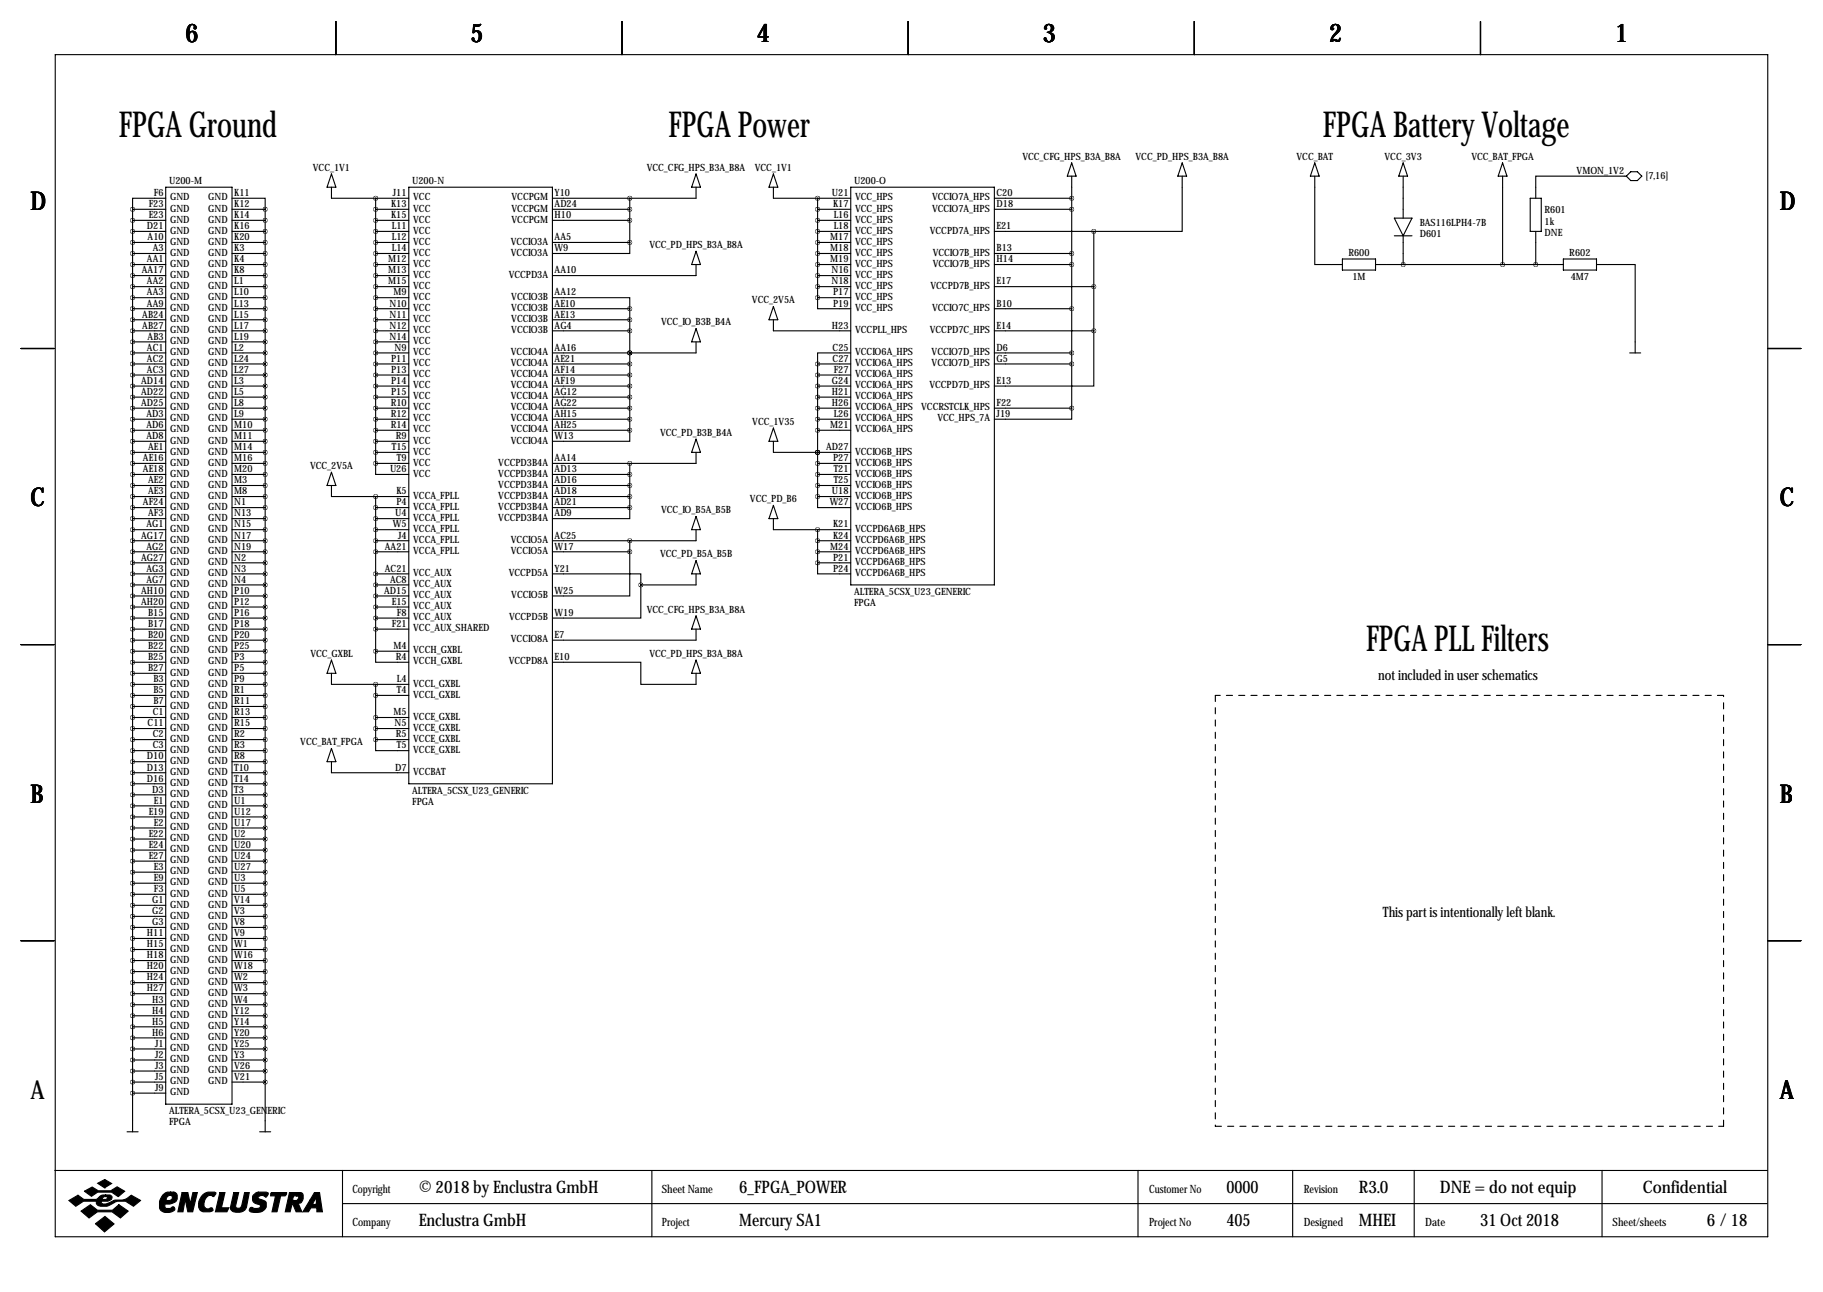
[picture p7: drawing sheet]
<svg xmlns="http://www.w3.org/2000/svg" width="419mm" height="297mm" viewBox="0 0 419 297" stroke-linecap="round" stroke-linejoin="round" font-family="sans-serif">
<defs><g id="words">
<g font-size="8.2">
<text x="27.3" y="31.6">FPGA Ground</text>
<text x="153.7" y="31.6">FPGA Power</text>
<text x="304.1" y="31.6">FPGA Battery Voltage</text>
<text x="314" y="149.7">FPGA PLL Filters</text>
</g>
<g font-size="5.9">
<text x="42.7" y="9.8">6</text>
<text x="108.2" y="9.8">5</text>
<text x="174" y="9.8">4</text>
<text x="239.8" y="9.8">3</text>
<text x="305.6" y="9.8">2</text>
<text x="371.3" y="9.8">1</text>
<text x="7" y="48.4">D</text>
<text x="409.2" y="48.4">D</text>
<text x="7" y="116.4">C</text>
<text x="409.2" y="116.4">C</text>
<text x="7" y="184.5">B</text>
<text x="409.2" y="184.5">B</text>
<text x="7" y="252.6">A</text>
<text x="409.2" y="252.6">A</text>
</g>
<g font-size="4">
<text x="96.3" y="274.2">© 2018 by Enclustra GmbH</text>
<text x="169.9" y="274.2">6_FPGA_POWER</text>
<text x="281.9" y="274.2">0000</text>
<text x="312.4" y="274.2">R3.0</text>
<text x="331" y="274.2">DNE = do not equip</text>
<text x="377.6" y="274.2">Confidential</text>
<text x="96.3" y="281.8">Enclustra GmbH</text>
<text x="169.9" y="281.8">Mercury SA1</text>
<text x="281.9" y="281.8">405</text>
<text x="312.4" y="281.8">MHEI</text>
<text x="340.3" y="281.8">31 Oct 2018</text>
<text x="392.4" y="281.8">6 / 18</text>
</g>
<g font-size="3.3">
<text x="316.8" y="156.3">not included in user schematics</text>
<text x="317.9" y="210.9">This part is intentionally left blank.</text>
</g>
<g font-size="2.6">
<text x="81" y="274.2">Copyright</text>
<text x="152.1" y="274.2">Sheet Name</text>
<text x="264.2" y="274.2">Customer No</text>
<text x="299.7" y="274.2">Revision</text>
<text x="81" y="281.8">Company</text>
<text x="152.1" y="281.8">Project</text>
<text x="264.2" y="281.8">Project No</text>
<text x="299.7" y="281.8">Designed</text>
<text x="327.7" y="281.8">Date</text>
<text x="370.7" y="281.8">Sheet/sheets</text>
</g>
<g font-size="2.3">
<text x="71.9" y="39.2">VCC_1V1</text>
<text x="148.7" y="39.2">VCC_CFG_HPS_B3A_B8A</text>
<text x="173.5" y="39.2">VCC_1V1</text>
<text x="235.1" y="36.7">VCC_CFG_HPS_B3A_B8A</text>
<text x="261.1" y="36.7">VCC_PD_HPS_B3A_B8A</text>
<text x="298.1" y="36.7">VCC_BAT</text>
<text x="318.3" y="36.7">VCC_3V3</text>
<text x="338.3" y="36.7">VCC_BAT_FPGA</text>
<text x="362.5" y="40.1">VMON_1V2</text>
<text x="378.3" y="41.3">[7,16]</text>
<text x="34.2" y="47.6">F23</text>
<text x="35.4" y="45.1">F6</text>
<text x="38.9" y="42.3">U200-M</text>
<text x="39.1" y="46.1">GND</text>
<text x="47.9" y="46.1">GND</text>
<text x="53.8" y="45.1">K11</text>
<text x="53.8" y="47.6">K12</text>
<text x="89.9" y="47.6">K13</text>
<text x="90.3" y="45.1">J11</text>
<text x="94.7" y="42.3">U200-N</text>
<text x="95" y="46.1">VCC</text>
<text x="117.6" y="46.1">VCCPGM</text>
<text x="127.5" y="45.1">Y10</text>
<text x="127.5" y="47.6">AD24</text>
<text x="191.3" y="45.1">U21</text>
<text x="191.5" y="47.6">K17</text>
<text x="196.3" y="42.3">U200-O</text>
<text x="196.6" y="46.1">VCC_HPS</text>
<text x="214.3" y="46.1">VCCIO7A_HPS</text>
<text x="229.1" y="45.1">C20</text>
<text x="229.1" y="47.6">D18</text>
<text x="33.8" y="52.7">D21</text>
<text x="34.2" y="50.2">E23</text>
<text x="39.1" y="48.6">GND</text>
<text x="39.1" y="51.2">GND</text>
<text x="39.1" y="53.7">GND</text>
<text x="47.9" y="48.6">GND</text>
<text x="47.9" y="51.2">GND</text>
<text x="47.9" y="53.7">GND</text>
<text x="53.8" y="50.2">K14</text>
<text x="53.8" y="52.7">K16</text>
<text x="89.9" y="50.2">K15</text>
<text x="90.1" y="52.7">L11</text>
<text x="95" y="48.6">VCC</text>
<text x="95" y="51.2">VCC</text>
<text x="95" y="53.7">VCC</text>
<text x="117.6" y="48.6">VCCPGM</text>
<text x="117.6" y="51.2">VCCPGM</text>
<text x="127.5" y="50.2">H10</text>
<text x="191.7" y="50.2">L16</text>
<text x="191.7" y="52.7">L18</text>
<text x="196.6" y="48.6">VCC_HPS</text>
<text x="196.6" y="51.2">VCC_HPS</text>
<text x="196.6" y="53.7">VCC_HPS</text>
<text x="213.8" y="53.7">VCCPD7A_HPS</text>
<text x="214.3" y="48.6">VCCIO7A_HPS</text>
<text x="229.1" y="52.7">E21</text>
<text x="326.4" y="51.9">BAS116LPH4-7B</text>
<text x="355.1" y="48.9">R601</text>
<text x="355.1" y="51.7">1k</text>
<text x="33.9" y="55.2">A10</text>
<text x="35.1" y="57.8">A3</text>
<text x="39.1" y="56.3">GND</text>
<text x="39.1" y="58.8">GND</text>
<text x="47.9" y="56.3">GND</text>
<text x="47.9" y="58.8">GND</text>
<text x="53.8" y="55.2">K20</text>
<text x="53.8" y="57.8">K3</text>
<text x="90.1" y="55.2">L12</text>
<text x="90.1" y="57.8">L14</text>
<text x="95" y="56.3">VCC</text>
<text x="95" y="58.8">VCC</text>
<text x="117.4" y="56.3">VCCIO3A</text>
<text x="117.4" y="58.8">VCCIO3A</text>
<text x="127.5" y="55.2">AA5</text>
<text x="127.5" y="57.8">W9</text>
<text x="149.3" y="57">VCC_PD_HPS_B3A_B8A</text>
<text x="190.9" y="55.2">M17</text>
<text x="190.9" y="57.8">M18</text>
<text x="196.6" y="56.3">VCC_HPS</text>
<text x="196.6" y="58.8">VCC_HPS</text>
<text x="214.4" y="58.8">VCCIO7B_HPS</text>
<text x="229.1" y="57.8">B13</text>
<text x="310" y="58.8">R600</text>
<text x="326.4" y="54.5">D601</text>
<text x="355.1" y="54.2">DNE</text>
<text x="360.8" y="58.8">R602</text>
<text x="32.6" y="62.9">AA17</text>
<text x="33.8" y="60.3">AA1</text>
<text x="33.8" y="65.4">AA2</text>
<text x="39.1" y="61.3">GND</text>
<text x="39.1" y="63.9">GND</text>
<text x="47.9" y="61.3">GND</text>
<text x="47.9" y="63.9">GND</text>
<text x="53.8" y="60.3">K4</text>
<text x="53.8" y="62.9">K8</text>
<text x="53.8" y="65.4">L1</text>
<text x="89.3" y="60.3">M12</text>
<text x="89.3" y="62.9">M13</text>
<text x="89.3" y="65.4">M15</text>
<text x="95" y="61.3">VCC</text>
<text x="95" y="63.9">VCC</text>
<text x="116.9" y="63.9">VCCPD3A</text>
<text x="127.5" y="62.9">AA10</text>
<text x="190.9" y="60.3">M19</text>
<text x="191.2" y="62.9">N16</text>
<text x="191.2" y="65.4">N18</text>
<text x="196.6" y="61.3">VCC_HPS</text>
<text x="196.6" y="63.9">VCC_HPS</text>
<text x="214.4" y="61.3">VCCIO7B_HPS</text>
<text x="229.1" y="60.3">H14</text>
<text x="229.1" y="65.4">E17</text>
<text x="310.9" y="64.4">1M</text>
<text x="361.1" y="64.4">4M7</text>
<text x="33.8" y="67.9">AA3</text>
<text x="33.8" y="70.5">AA9</text>
<text x="39.1" y="66.4">GND</text>
<text x="39.1" y="69">GND</text>
<text x="39.1" y="71.5">GND</text>
<text x="47.9" y="66.4">GND</text>
<text x="47.9" y="69">GND</text>
<text x="47.9" y="71.5">GND</text>
<text x="53.8" y="67.9">L10</text>
<text x="53.8" y="70.5">L13</text>
<text x="89.6" y="70.5">N10</text>
<text x="90.5" y="67.9">M9</text>
<text x="95" y="66.4">VCC</text>
<text x="95" y="69">VCC</text>
<text x="95" y="71.5">VCC</text>
<text x="117.6" y="69">VCCIO3B</text>
<text x="117.6" y="71.5">VCCIO3B</text>
<text x="127.5" y="67.9">AA12</text>
<text x="127.5" y="70.5">AE10</text>
<text x="172.9" y="69.7">VCC_2V5A</text>
<text x="191.5" y="67.9">P17</text>
<text x="191.5" y="70.5">P19</text>
<text x="196.6" y="66.4">VCC_HPS</text>
<text x="196.6" y="69">VCC_HPS</text>
<text x="196.6" y="71.5">VCC_HPS</text>
<text x="213.9" y="66.4">VCCPD7B_HPS</text>
<text x="214.3" y="71.5">VCCIO7C_HPS</text>
<text x="229.1" y="70.5">B10</text>
<text x="32.7" y="73">AB24</text>
<text x="32.7" y="75.6">AB27</text>
<text x="39.1" y="74">GND</text>
<text x="39.1" y="76.6">GND</text>
<text x="47.9" y="74">GND</text>
<text x="47.9" y="76.6">GND</text>
<text x="53.8" y="73">L15</text>
<text x="53.8" y="75.6">L17</text>
<text x="89.6" y="73">N11</text>
<text x="89.6" y="75.6">N12</text>
<text x="95" y="74">VCC</text>
<text x="95" y="76.6">VCC</text>
<text x="117.6" y="74">VCCIO3B</text>
<text x="117.6" y="76.6">VCCIO3B</text>
<text x="127.5" y="73">AE13</text>
<text x="127.5" y="75.6">AG4</text>
<text x="152" y="74.8">VCC_IO_B3B_B4A</text>
<text x="191.3" y="75.6">H23</text>
<text x="196.6" y="76.6">VCCPLL_HPS</text>
<text x="213.8" y="76.6">VCCPD7C_HPS</text>
<text x="229.1" y="75.6">E14</text>
<text x="33.8" y="80.6">AC1</text>
<text x="33.8" y="83.2">AC2</text>
<text x="33.9" y="78.1">AB3</text>
<text x="39.1" y="79.1">GND</text>
<text x="39.1" y="81.7">GND</text>
<text x="47.9" y="79.1">GND</text>
<text x="47.9" y="81.7">GND</text>
<text x="53.8" y="78.1">L19</text>
<text x="53.8" y="80.6">L2</text>
<text x="53.8" y="83.2">L24</text>
<text x="89.6" y="78.1">N14</text>
<text x="89.9" y="83.2">P11</text>
<text x="90.7" y="80.6">N9</text>
<text x="95" y="79.1">VCC</text>
<text x="95" y="81.7">VCC</text>
<text x="117.4" y="81.7">VCCIO4A</text>
<text x="127.5" y="80.6">AA16</text>
<text x="127.5" y="83.2">AE21</text>
<text x="191.4" y="80.6">C25</text>
<text x="191.4" y="83.2">C27</text>
<text x="196.6" y="81.7">VCCIO6A_HPS</text>
<text x="214.2" y="81.7">VCCIO7D_HPS</text>
<text x="229.1" y="80.6">D6</text>
<text x="229.1" y="83.2">G5</text>
<text x="32.5" y="88.3">AD14</text>
<text x="33.8" y="85.7">AC3</text>
<text x="39.1" y="84.2">GND</text>
<text x="39.1" y="86.7">GND</text>
<text x="39.1" y="89.3">GND</text>
<text x="47.9" y="84.2">GND</text>
<text x="47.9" y="86.7">GND</text>
<text x="47.9" y="89.3">GND</text>
<text x="53.8" y="85.7">L27</text>
<text x="53.8" y="88.3">L3</text>
<text x="89.9" y="85.7">P13</text>
<text x="89.9" y="88.3">P14</text>
<text x="95" y="84.2">VCC</text>
<text x="95" y="86.7">VCC</text>
<text x="95" y="89.3">VCC</text>
<text x="117.4" y="84.2">VCCIO4A</text>
<text x="117.4" y="86.7">VCCIO4A</text>
<text x="117.4" y="89.3">VCCIO4A</text>
<text x="127.5" y="85.7">AF14</text>
<text x="127.5" y="88.3">AF19</text>
<text x="191.3" y="88.3">G24</text>
<text x="191.7" y="85.7">F27</text>
<text x="196.6" y="84.2">VCCIO6A_HPS</text>
<text x="196.6" y="86.7">VCCIO6A_HPS</text>
<text x="196.6" y="89.3">VCCIO6A_HPS</text>
<text x="213.7" y="89.3">VCCPD7D_HPS</text>
<text x="214.2" y="84.2">VCCIO7D_HPS</text>
<text x="229.1" y="88.3">E13</text>
<text x="32.5" y="90.8">AD22</text>
<text x="32.5" y="93.3">AD25</text>
<text x="33.7" y="95.9">AD3</text>
<text x="39.1" y="91.8">GND</text>
<text x="39.1" y="94.4">GND</text>
<text x="47.9" y="91.8">GND</text>
<text x="47.9" y="94.4">GND</text>
<text x="53.8" y="90.8">L5</text>
<text x="53.8" y="93.3">L8</text>
<text x="53.8" y="95.9">L9</text>
<text x="89.8" y="93.3">R10</text>
<text x="89.8" y="95.9">R12</text>
<text x="89.9" y="90.8">P15</text>
<text x="95" y="91.8">VCC</text>
<text x="95" y="94.4">VCC</text>
<text x="117.4" y="91.8">VCCIO4A</text>
<text x="117.4" y="94.4">VCCIO4A</text>
<text x="127.5" y="90.8">AG12</text>
<text x="127.5" y="93.3">AG22</text>
<text x="127.5" y="95.9">AH15</text>
<text x="191.3" y="90.8">H21</text>
<text x="191.3" y="93.3">H26</text>
<text x="191.7" y="95.9">L26</text>
<text x="196.6" y="91.8">VCCIO6A_HPS</text>
<text x="196.6" y="94.4">VCCIO6A_HPS</text>
<text x="211.8" y="94.4">VCCRSTCLK_HPS</text>
<text x="229.1" y="95.9">J19</text>
<text x="229.1" y="93.3">F22</text>
<text x="33.7" y="98.4">AD6</text>
<text x="33.7" y="101">AD8</text>
<text x="39.1" y="96.9">GND</text>
<text x="39.1" y="99.4">GND</text>
<text x="39.1" y="102">GND</text>
<text x="47.9" y="96.9">GND</text>
<text x="47.9" y="99.4">GND</text>
<text x="47.9" y="102">GND</text>
<text x="53.8" y="98.4">M10</text>
<text x="53.8" y="101">M11</text>
<text x="89.8" y="98.4">R14</text>
<text x="91" y="101">R9</text>
<text x="95" y="96.9">VCC</text>
<text x="95" y="99.4">VCC</text>
<text x="95" y="102">VCC</text>
<text x="117.4" y="96.9">VCCIO4A</text>
<text x="117.4" y="99.4">VCCIO4A</text>
<text x="117.4" y="102">VCCIO4A</text>
<text x="127.5" y="98.4">AH25</text>
<text x="127.5" y="101">W13</text>
<text x="151.7" y="100.2">VCC_PD_B3B_B4A</text>
<text x="172.9" y="97.6">VCC_1V35</text>
<text x="190.9" y="98.4">M21</text>
<text x="196.6" y="96.9">VCCIO6A_HPS</text>
<text x="196.6" y="99.4">VCCIO6A_HPS</text>
<text x="215.5" y="96.9">VCC_HPS_7A</text>
<text x="32.9" y="106">AE16</text>
<text x="34" y="103.5">AE1</text>
<text x="39.1" y="104.5">GND</text>
<text x="39.1" y="107.1">GND</text>
<text x="47.9" y="104.5">GND</text>
<text x="47.9" y="107.1">GND</text>
<text x="53.8" y="103.5">M14</text>
<text x="53.8" y="106">M16</text>
<text x="71.3" y="107.8">VCC_2V5A</text>
<text x="90.1" y="103.5">T15</text>
<text x="91.2" y="106">T9</text>
<text x="95" y="104.5">VCC</text>
<text x="95" y="107.1">VCC</text>
<text x="114.6" y="107.1">VCCPD3B4A</text>
<text x="127.5" y="106">AA14</text>
<text x="189.9" y="103.5">AD27</text>
<text x="191.5" y="106">P27</text>
<text x="196.6" y="104.5">VCCIO6B_HPS</text>
<text x="196.6" y="107.1">VCCIO6B_HPS</text>
<text x="32.9" y="108.6">AE18</text>
<text x="34" y="111.1">AE2</text>
<text x="34" y="113.7">AE3</text>
<text x="39.1" y="109.6">GND</text>
<text x="39.1" y="112.1">GND</text>
<text x="47.9" y="109.6">GND</text>
<text x="47.9" y="112.1">GND</text>
<text x="53.8" y="108.6">M20</text>
<text x="53.8" y="111.1">M3</text>
<text x="53.8" y="113.7">M8</text>
<text x="89.7" y="108.6">U26</text>
<text x="91.1" y="113.7">K5</text>
<text x="95" y="109.6">VCC</text>
<text x="114.6" y="109.6">VCCPD3B4A</text>
<text x="114.6" y="112.1">VCCPD3B4A</text>
<text x="127.5" y="108.6">AD13</text>
<text x="127.5" y="111.1">AD16</text>
<text x="127.5" y="113.7">AD18</text>
<text x="191.3" y="113.7">U18</text>
<text x="191.7" y="108.6">T21</text>
<text x="191.7" y="111.1">T25</text>
<text x="196.6" y="109.6">VCCIO6B_HPS</text>
<text x="196.6" y="112.1">VCCIO6B_HPS</text>
<text x="32.9" y="116.2">AF24</text>
<text x="34" y="118.7">AF3</text>
<text x="39.1" y="114.7">GND</text>
<text x="39.1" y="117.2">GND</text>
<text x="39.1" y="119.8">GND</text>
<text x="47.9" y="114.7">GND</text>
<text x="47.9" y="117.2">GND</text>
<text x="47.9" y="119.8">GND</text>
<text x="53.8" y="116.2">N1</text>
<text x="53.8" y="118.7">N13</text>
<text x="90.9" y="118.7">U4</text>
<text x="91.1" y="116.2">P4</text>
<text x="95" y="114.7">VCCA_FPLL</text>
<text x="95" y="117.2">VCCA_FPLL</text>
<text x="95" y="119.8">VCCA_FPLL</text>
<text x="114.6" y="114.7">VCCPD3B4A</text>
<text x="114.6" y="117.2">VCCPD3B4A</text>
<text x="114.6" y="119.8">VCCPD3B4A</text>
<text x="127.5" y="116.2">AD21</text>
<text x="127.5" y="118.7">AD9</text>
<text x="152" y="118">VCC_IO_B5A_B5B</text>
<text x="172.4" y="115.4">VCC_PD_B6</text>
<text x="190.8" y="116.2">W27</text>
<text x="196.6" y="114.7">VCCIO6B_HPS</text>
<text x="196.6" y="117.2">VCCIO6B_HPS</text>
<text x="32.5" y="123.8">AG17</text>
<text x="33.7" y="121.3">AG1</text>
<text x="39.1" y="122.3">GND</text>
<text x="39.1" y="124.8">GND</text>
<text x="47.9" y="122.3">GND</text>
<text x="47.9" y="124.8">GND</text>
<text x="53.8" y="121.3">N15</text>
<text x="53.8" y="123.8">N17</text>
<text x="90.3" y="121.3">W5</text>
<text x="91.5" y="123.8">J4</text>
<text x="95" y="122.3">VCCA_FPLL</text>
<text x="95" y="124.8">VCCA_FPLL</text>
<text x="117.4" y="124.8">VCCIO5A</text>
<text x="127.5" y="123.8">AC25</text>
<text x="191.5" y="121.3">K21</text>
<text x="191.5" y="123.8">K24</text>
<text x="196.6" y="122.3">VCCPD6A6B_HPS</text>
<text x="196.6" y="124.8">VCCPD6A6B_HPS</text>
<text x="32.5" y="128.9">AG27</text>
<text x="33.7" y="126.4">AG2</text>
<text x="33.7" y="131.4">AG3</text>
<text x="39.1" y="127.4">GND</text>
<text x="39.1" y="129.9">GND</text>
<text x="47.9" y="127.4">GND</text>
<text x="47.9" y="129.9">GND</text>
<text x="53.8" y="126.4">N19</text>
<text x="53.8" y="128.9">N2</text>
<text x="53.8" y="131.4">N3</text>
<text x="88.5" y="126.4">AA21</text>
<text x="88.5" y="131.4">AC21</text>
<text x="95" y="127.4">VCCA_FPLL</text>
<text x="117.4" y="127.4">VCCIO5A</text>
<text x="127.5" y="126.4">W17</text>
<text x="127.5" y="131.4">Y21</text>
<text x="151.7" y="128.1">VCC_PD_B5A_B5B</text>
<text x="190.9" y="126.4">M24</text>
<text x="191.5" y="128.9">P21</text>
<text x="191.5" y="131.4">P24</text>
<text x="196.6" y="127.4">VCCPD6A6B_HPS</text>
<text x="196.6" y="129.9">VCCPD6A6B_HPS</text>
<text x="32.5" y="136.5">AH10</text>
<text x="33.7" y="134">AG7</text>
<text x="39.1" y="132.5">GND</text>
<text x="39.1" y="135">GND</text>
<text x="39.1" y="137.5">GND</text>
<text x="47.9" y="132.5">GND</text>
<text x="47.9" y="135">GND</text>
<text x="47.9" y="137.5">GND</text>
<text x="53.8" y="134">N4</text>
<text x="53.8" y="136.5">P10</text>
<text x="88.3" y="136.5">AD15</text>
<text x="89.7" y="134">AC8</text>
<text x="95" y="132.5">VCC_AUX</text>
<text x="95" y="135">VCC_AUX</text>
<text x="95" y="137.5">VCC_AUX</text>
<text x="116.9" y="132.5">VCCPD5A</text>
<text x="117.6" y="137.5">VCCIO5B</text>
<text x="127.5" y="136.5">W25</text>
<text x="196.3" y="136.8">ALTERA_5CSX_U23_GENERIC</text>
<text x="196.6" y="132.5">VCCPD6A6B_HPS</text>
<text x="32.5" y="139.1">AH20</text>
<text x="34" y="141.6">B15</text>
<text x="39.1" y="140.1">GND</text>
<text x="39.1" y="142.6">GND</text>
<text x="47.9" y="140.1">GND</text>
<text x="47.9" y="142.6">GND</text>
<text x="53.8" y="139.1">P12</text>
<text x="53.8" y="141.6">P16</text>
<text x="90.1" y="139.1">E15</text>
<text x="91.2" y="141.6">F8</text>
<text x="95" y="140.1">VCC_AUX</text>
<text x="95" y="142.6">VCC_AUX</text>
<text x="117" y="142.6">VCCPD5B</text>
<text x="127.5" y="141.6">W19</text>
<text x="148.7" y="140.8">VCC_CFG_HPS_B3A_B8A</text>
<text x="196.3" y="139.3">FPGA</text>
<text x="34" y="144.1">B17</text>
<text x="34" y="146.7">B20</text>
<text x="34" y="149.2">B22</text>
<text x="39.1" y="145.2">GND</text>
<text x="39.1" y="147.7">GND</text>
<text x="47.9" y="145.2">GND</text>
<text x="47.9" y="147.7">GND</text>
<text x="53.8" y="144.1">P18</text>
<text x="53.8" y="146.7">P20</text>
<text x="53.8" y="149.2">P25</text>
<text x="90.1" y="144.1">F21</text>
<text x="90.5" y="149.2">M4</text>
<text x="95" y="145.2">VCC_AUX_SHARED</text>
<text x="117.4" y="147.7">VCCIO8A</text>
<text x="127.5" y="146.7">E7</text>
<text x="34" y="151.8">B25</text>
<text x="34" y="154.3">B27</text>
<text x="39.1" y="150.2">GND</text>
<text x="39.1" y="152.8">GND</text>
<text x="39.1" y="155.3">GND</text>
<text x="47.9" y="150.2">GND</text>
<text x="47.9" y="152.8">GND</text>
<text x="47.9" y="155.3">GND</text>
<text x="53.8" y="151.8">P3</text>
<text x="53.8" y="154.3">P5</text>
<text x="71.3" y="151">VCC_GXBL</text>
<text x="91" y="151.8">R4</text>
<text x="95" y="150.2">VCCH_GXBL</text>
<text x="95" y="152.8">VCCH_GXBL</text>
<text x="116.9" y="152.8">VCCPD8A</text>
<text x="127.5" y="151.8">E10</text>
<text x="149.3" y="151">VCC_PD_HPS_B3A_B8A</text>
<text x="35.3" y="156.8">B3</text>
<text x="35.3" y="159.4">B5</text>
<text x="35.3" y="161.9">B7</text>
<text x="39.1" y="157.9">GND</text>
<text x="39.1" y="160.4">GND</text>
<text x="47.9" y="157.9">GND</text>
<text x="47.9" y="160.4">GND</text>
<text x="53.8" y="156.8">P9</text>
<text x="53.8" y="159.4">R1</text>
<text x="53.8" y="161.9">R11</text>
<text x="91.2" y="156.8">L4</text>
<text x="91.2" y="159.4">T4</text>
<text x="95" y="157.9">VCCL_GXBL</text>
<text x="95" y="160.4">VCCL_GXBL</text>
<text x="33.9" y="167">C11</text>
<text x="35.1" y="164.5">C1</text>
<text x="39.1" y="162.9">GND</text>
<text x="39.1" y="165.5">GND</text>
<text x="47.9" y="162.9">GND</text>
<text x="47.9" y="165.5">GND</text>
<text x="53.8" y="164.5">R13</text>
<text x="53.8" y="167">R15</text>
<text x="90.5" y="164.5">M5</text>
<text x="90.7" y="167">N5</text>
<text x="95" y="165.5">VCCE_GXBL</text>
<text x="35.1" y="169.5">C2</text>
<text x="35.1" y="172.1">C3</text>
<text x="39.1" y="168">GND</text>
<text x="39.1" y="170.6">GND</text>
<text x="39.1" y="173.1">GND</text>
<text x="47.9" y="168">GND</text>
<text x="47.9" y="170.6">GND</text>
<text x="47.9" y="173.1">GND</text>
<text x="53.8" y="169.5">R2</text>
<text x="53.8" y="172.1">R3</text>
<text x="69" y="171.3">VCC_BAT_FPGA</text>
<text x="91" y="169.5">R5</text>
<text x="91.2" y="172.1">T5</text>
<text x="95" y="168">VCCE_GXBL</text>
<text x="95" y="170.6">VCCE_GXBL</text>
<text x="95" y="173.1">VCCE_GXBL</text>
<text x="33.8" y="174.6">D10</text>
<text x="33.8" y="177.2">D13</text>
<text x="33.8" y="179.7">D16</text>
<text x="39.1" y="175.6">GND</text>
<text x="39.1" y="178.2">GND</text>
<text x="47.9" y="175.6">GND</text>
<text x="47.9" y="178.2">GND</text>
<text x="53.8" y="174.6">R8</text>
<text x="53.8" y="177.2">T10</text>
<text x="53.8" y="179.7">T14</text>
<text x="90.9" y="177.2">D7</text>
<text x="95" y="178.2">VCCBAT</text>
<text x="35" y="182.2">D3</text>
<text x="35.4" y="184.8">E1</text>
<text x="39.1" y="180.7">GND</text>
<text x="39.1" y="183.3">GND</text>
<text x="39.1" y="185.8">GND</text>
<text x="47.9" y="180.7">GND</text>
<text x="47.9" y="183.3">GND</text>
<text x="47.9" y="185.8">GND</text>
<text x="53.8" y="182.2">T3</text>
<text x="53.8" y="184.8">U1</text>
<text x="94.7" y="182.5">ALTERA_5CSX_U23_GENERIC</text>
<text x="94.7" y="185">FPGA</text>
<text x="34.2" y="187.3">E19</text>
<text x="35.4" y="189.9">E2</text>
<text x="39.1" y="188.3">GND</text>
<text x="39.1" y="190.9">GND</text>
<text x="47.9" y="188.3">GND</text>
<text x="47.9" y="190.9">GND</text>
<text x="53.8" y="187.3">U12</text>
<text x="53.8" y="189.9">U17</text>
<text x="34.2" y="192.4">E22</text>
<text x="34.2" y="194.9">E24</text>
<text x="34.2" y="197.5">E27</text>
<text x="39.1" y="193.4">GND</text>
<text x="39.1" y="196">GND</text>
<text x="47.9" y="193.4">GND</text>
<text x="47.9" y="196">GND</text>
<text x="53.8" y="192.4">U2</text>
<text x="53.8" y="194.9">U20</text>
<text x="53.8" y="197.5">U24</text>
<text x="35.4" y="200">E3</text>
<text x="35.4" y="202.6">E9</text>
<text x="39.1" y="198.5">GND</text>
<text x="39.1" y="201">GND</text>
<text x="39.1" y="203.6">GND</text>
<text x="47.9" y="198.5">GND</text>
<text x="47.9" y="201">GND</text>
<text x="47.9" y="203.6">GND</text>
<text x="53.8" y="200">U27</text>
<text x="53.8" y="202.6">U3</text>
<text x="35" y="207.6">G1</text>
<text x="35.4" y="205.1">F3</text>
<text x="39.1" y="206.1">GND</text>
<text x="39.1" y="208.7">GND</text>
<text x="47.9" y="206.1">GND</text>
<text x="47.9" y="208.7">GND</text>
<text x="53.8" y="205.1">U5</text>
<text x="53.8" y="207.6">V14</text>
<text x="33.8" y="215.3">H11</text>
<text x="35" y="210.2">G2</text>
<text x="35" y="212.7">G3</text>
<text x="39.1" y="211.2">GND</text>
<text x="39.1" y="213.7">GND</text>
<text x="47.9" y="211.2">GND</text>
<text x="47.9" y="213.7">GND</text>
<text x="53.8" y="210.2">V3</text>
<text x="53.8" y="212.7">V8</text>
<text x="53.8" y="215.3">V9</text>
<text x="33.8" y="217.8">H15</text>
<text x="33.8" y="220.3">H18</text>
<text x="39.1" y="216.3">GND</text>
<text x="39.1" y="218.8">GND</text>
<text x="39.1" y="221.4">GND</text>
<text x="47.9" y="216.3">GND</text>
<text x="47.9" y="218.8">GND</text>
<text x="47.9" y="221.4">GND</text>
<text x="53.8" y="217.8">W1</text>
<text x="53.8" y="220.3">W16</text>
<text x="33.8" y="222.9">H20</text>
<text x="33.8" y="225.4">H24</text>
<text x="33.8" y="228">H27</text>
<text x="39.1" y="223.9">GND</text>
<text x="39.1" y="226.4">GND</text>
<text x="47.9" y="223.9">GND</text>
<text x="47.9" y="226.4">GND</text>
<text x="53.8" y="222.9">W18</text>
<text x="53.8" y="225.4">W2</text>
<text x="53.8" y="228">W3</text>
<text x="35" y="230.5">H3</text>
<text x="35" y="233">H4</text>
<text x="39.1" y="229">GND</text>
<text x="39.1" y="231.5">GND</text>
<text x="47.9" y="229">GND</text>
<text x="47.9" y="231.5">GND</text>
<text x="53.8" y="230.5">W4</text>
<text x="53.8" y="233">Y12</text>
<text x="35" y="235.6">H5</text>
<text x="35" y="238.1">H6</text>
<text x="39.1" y="234.1">GND</text>
<text x="39.1" y="236.6">GND</text>
<text x="39.1" y="239.1">GND</text>
<text x="47.9" y="234.1">GND</text>
<text x="47.9" y="236.6">GND</text>
<text x="47.9" y="239.1">GND</text>
<text x="53.8" y="235.6">Y14</text>
<text x="53.8" y="238.1">Y20</text>
<text x="35.7" y="240.7">J1</text>
<text x="35.7" y="243.2">J2</text>
<text x="35.7" y="245.7">J3</text>
<text x="39.1" y="241.7">GND</text>
<text x="39.1" y="244.2">GND</text>
<text x="47.9" y="241.7">GND</text>
<text x="47.9" y="244.2">GND</text>
<text x="53.8" y="240.7">Y25</text>
<text x="53.8" y="243.2">Y3</text>
<text x="53.8" y="245.7">V26</text>
<text x="35.7" y="248.3">J5</text>
<text x="35.7" y="250.8">J9</text>
<text x="39.1" y="246.8">GND</text>
<text x="39.1" y="249.3">GND</text>
<text x="39.1" y="251.8">GND</text>
<text x="47.9" y="246.8">GND</text>
<text x="47.9" y="249.3">GND</text>
<text x="53.8" y="248.3">V21</text>
<text x="38.9" y="256.2">ALTERA_5CSX_U23_GENERIC</text>
<text x="38.9" y="258.7">FPGA</text>
</g>
</g></defs>
<g fill="none" stroke="#000" stroke-width=".25">
<path d="M12.7 12.6h393.7v271.7h-393.7zM77.2 4.9v7.7M143 4.9v7.7M208.8 4.9v7.7M274.6 4.9v7.7M340.4 4.9v7.7M76.2 40l1 3h-2zM160 40l1 3h-2zM177.8 40l1 3h-2zM246.4 37.5l1 3h-2zM271.8 37.5l1 3h-2zM302.3 37.5l1 3h-2.1z"/>
<path d="M322.6 37.5l1 3h-2zM345.4 37.5l1.1 3h-2.1zM374.9 39.5h1.5l1 1-1 1h-1.5l-1-1zM30.5 48.1h7.6M30.5 50.7h7.6M30.5 53.2h7.6M30.5 55.7h7.6M30.5 58.3h7.6M30.5 48.1v212.1M38.1 45.6h-7.6v2.5M38.1 43h15.2v210.9h-15.2zM53.3 45.6h7.7v2.5"/>
<path d="M53.3 48.1h7.7M53.3 50.7h7.7M53.3 53.2h7.7M53.3 55.7h7.7M53.3 58.3h7.7M61 48.1v212.1M76.2 43v2.6h17.8M86.4 48.1h7.6M86.4 50.7h7.6M86.4 53.2h7.6M86.4 55.7h7.6M86.4 58.3h7.6"/>
<path d="M86.4 45.6v60.9M94 43h33v137.2h-33zM127 48.1h17.8M127 50.7h17.8M127 55.7h17.8M144.8 55.7v2.6h-17.8M144.8 45.6v10.1M160 43v2.6h-33M160 57.8l1 3h-2zM177.8 43v2.6h17.8M188 48.1h7.6M188 50.7h7.6"/>
<path d="M188 53.2h7.6M188 55.7h7.6M188 58.3h7.6M188 45.6v22.8M195.6 43h33v91.5h-33zM228.6 45.6h17.8M228.6 48.1h17.8M228.6 53.2h22.9M228.6 58.3h17.8M246.4 40.5v53.3M251.5 53.2v22.9M271.8 40.5v12.7h-20.3"/>
<path d="M302.3 40.5v20.3h6.3M308.6 59.5h7.6v2.6h-7.6zM320.5 54.2h4.1M320.5 50.2h4.1l-2 4zM322.6 40.5v9.7M322.6 54.2v6.6M345.4 40.5v20.3M351.8 45.6h2.5v7.6h-2.5zM353.1 53.2v7.6M359.4 59.5h7.6v2.6h-7.6zM373.9 40.5h-20.8v5.1M30.5 60.8h7.6"/>
<path d="M30.5 63.4h7.6M30.5 65.9h7.6M30.5 68.4h7.6M30.5 71h7.6M30.5 73.5h7.6M30.5 76.1h7.6M30.5 78.6h7.6M53.3 60.8h7.7M53.3 63.4h7.7M53.3 65.9h7.7M53.3 68.4h7.7M53.3 71h7.7"/>
<path d="M53.3 73.5h7.7M53.3 76.1h7.7M53.3 78.6h7.7M86.4 60.8h7.6M86.4 63.4h7.6M86.4 65.9h7.6M86.4 68.4h7.6M86.4 71h7.6M86.4 73.5h7.6M86.4 76.1h7.6M86.4 78.6h7.6M127 68.4h17.8v2.6"/>
<path d="M127 71h17.8M127 73.5h17.8M127 76.1h17.8M144.8 71v27.9M160 60.8v2.6h-33M160 75.6l1 3h-2zM160 78.6v2.5h-33M177.8 70.5l1 3h-2zM177.8 73.5v2.6h17.8M188 68.4v2.6h7.6M188 60.8h7.6M188 63.4h7.6"/>
<path d="M188 65.9h7.6M188 68.4h7.6M228.6 60.8h17.8M228.6 65.9h22.9M228.6 71h17.8M228.6 76.1h22.9M251.5 76.1v12.7h-22.9M316.2 60.8h43.2M367 60.8h8.9v20.3M4.8 80.1h7.6M30.5 81.1h7.6M30.5 83.7h7.6"/>
<path d="M30.5 86.2h7.6M30.5 88.8h7.6M30.5 91.3h7.6M30.5 93.8h7.6M30.5 96.4h7.6M30.5 98.9h7.6M53.3 81.1h7.7M53.3 83.7h7.7M53.3 86.2h7.7M53.3 88.8h7.7M53.3 91.3h7.7M53.3 93.8h7.7"/>
<path d="M53.3 96.4h7.7M53.3 98.9h7.7M86.4 81.1h7.6M86.4 83.7h7.6M86.4 86.2h7.6M86.4 88.8h7.6M86.4 91.3h7.6M86.4 93.8h7.6M86.4 96.4h7.6M86.4 98.9h7.6M127 83.7h17.8M127 86.2h17.8"/>
<path d="M127 88.8h17.8M127 91.3h17.8M127 93.8h17.8M127 96.4h17.8M127 98.9h17.8M144.8 98.9v2.6h-17.8M144.8 81.1h.1M177.8 98.4l1 3.1h-2zM188 83.7h7.6M188 86.2h7.6M188 88.8h7.6M188 91.3h7.6"/>
<path d="M188 93.8h7.6M188 96.4h7.6M188 98.9h7.6M188 83.7v30.5M195.6 81.1h-7.6v2.6M228.6 81.1h17.8M228.6 83.7h17.8M228.6 93.8h17.8M246.4 93.8v2.6h-17.8M374.6 81.1h2.6M406.4 80.1h7.6M30.5 101.5h7.6"/>
<path d="M30.5 104h7.6M30.5 106.5h7.6M30.5 109.1h7.6M30.5 114.2h7.6M30.5 116.7h7.6M30.5 119.2h7.6M30.5 111.6h7.6M53.3 101.5h7.7M53.3 104h7.7M53.3 106.5h7.7M53.3 109.1h7.7M53.3 114.2h7.7"/>
<path d="M53.3 116.7h7.7M53.3 119.2h7.7M53.3 111.6h7.7M76.2 111.6v2.6h17.8M76.2 108.6l1 3h-2zM86.4 106.5v2.6h7.6M86.4 101.5h7.6M86.4 104h7.6M86.4 106.5h7.6M86.4 116.7h7.6M86.4 119.2h7.6M86.4 114.2v35.5"/>
<path d="M127 109.1h17.8M127 114.2h17.8M127 116.7h17.8M127 111.6h17.8M144.8 116.7v2.5h-17.8M144.8 106.5v10.2M160 101l1 3h-2zM160 104v2.5h-33M160 118.7l1 3.1h-2zM177.8 101.5v2.5h17.8M177.8 116.2l1 3h-2zM177.8 119.2v2.6h17.8"/>
<path d="M188 114.2v2.5h7.6M188 104h.1M188 106.5h7.6M188 109.1h7.6M188 114.2h7.6M188 111.6h7.6M30.5 121.8h7.6M30.5 124.3h7.6M30.5 126.9h7.6M30.5 131.9h7.6M30.5 134.5h7.6M30.5 137h7.6"/>
<path d="M30.5 139.6h7.6M30.5 129.4h7.6M53.3 121.8h7.7M53.3 124.3h7.7M53.3 126.9h7.7M53.3 131.9h7.7M53.3 134.5h7.7M53.3 137h7.7M53.3 139.6h7.7M53.3 129.4h7.7M86.4 121.8h7.6M86.4 124.3h7.6"/>
<path d="M86.4 126.9h7.6M86.4 131.9h7.6M86.4 134.5h7.6M86.4 137h7.6M86.4 139.6h7.6M127 131.9h20.3v2.6M127 126.9h17.8M144.8 126.9v10.1h-17.8M144.8 124.3v2.6M147.3 134.5v7.6h-20.3M160 121.8v2.5h-33M160 128.9l1 3h-2z"/>
<path d="M160 131.9v2.6h-12.7M188 129.4v2.5h7.6M188 124.3h7.6M188 126.9h7.6M188 129.4h7.6M188 121.8v7.6M4.8 148.2h7.6M30.5 142.1h7.6M30.5 144.6h7.6M30.5 149.7h7.6M30.5 152.3h7.6M30.5 157.3h7.6"/>
<path d="M30.5 159.9h7.6M30.5 147.2h7.6M30.5 154.8h7.6M53.3 142.1h7.7M53.3 144.6h7.7M53.3 149.7h7.7M53.3 152.3h7.7M53.3 157.3h7.7M53.3 159.9h7.7M53.3 147.2h7.7M53.3 154.8h7.7M76.2 154.8v2.5h17.8"/>
<path d="M76.2 151.8l1 3h-2zM86.4 149.7v2.6h7.6M86.4 142.1h7.6M86.4 144.6h7.6M86.4 149.7h7.6M86.4 159.9h7.6M86.4 157.3v12.7M127 152.3h20.3v5h12.7v-2.5M160 141.6l1 3h-2zM160 144.6v2.6h-33M160 151.8l1 3h-2zM406.4 148.2h7.6"/>
<path d="M30.5 165h7.6M30.5 167.5h7.6M30.5 170h7.6M30.5 172.6h7.6M30.5 177.7h7.6M30.5 162.4h7.6M30.5 175.1h7.6M53.3 165h7.7M53.3 167.5h7.7M53.3 170h7.7M53.3 172.6h7.7M53.3 177.7h7.7"/>
<path d="M53.3 162.4h7.7M53.3 175.1h7.7M76.2 175.1v2.6h17.8M76.2 172.1l1 3h-2zM86.4 170v2.6h7.6M86.4 165h7.6M86.4 167.5h7.6M86.4 170h7.6M30.5 180.2h7.6M30.5 182.7h7.6M30.5 185.3h7.6M30.5 187.8h7.6"/>
<path d="M30.5 190.4h7.6M30.5 192.9h7.6M30.5 195.4h7.6M30.5 198h7.6M53.3 180.2h7.7M53.3 182.7h7.7M53.3 185.3h7.7M53.3 187.8h7.7M53.3 190.4h7.7M53.3 192.9h7.7M53.3 195.4h7.7M53.3 198h7.7"/>
<path d="M4.8 216.3h7.6M30.5 200.5h7.6M30.5 203.1h7.6M30.5 205.6h7.6M30.5 208.1h7.6M30.5 210.7h7.6M30.5 213.2h7.6M30.5 215.8h7.6M30.5 218.3h7.6M53.3 200.5h7.7M53.3 203.1h7.7M53.3 205.6h7.7"/>
<path d="M53.3 208.1h7.7M53.3 210.7h7.7M53.3 213.2h7.7M53.3 215.8h7.7M53.3 218.3h7.7M406.4 216.3h7.6M30.5 220.8h7.6M30.5 223.4h7.6M30.5 225.9h7.6M30.5 228.5h7.6M30.5 231h7.6M30.5 233.5h7.6"/>
<path d="M30.5 236.1h7.6M30.5 238.6h7.6M53.3 220.8h7.7M53.3 223.4h7.7M53.3 225.9h7.7M53.3 228.5h7.7M53.3 231h7.7M53.3 233.5h7.7M53.3 236.1h7.7M53.3 238.6h7.7M30.5 241.2h7.6M30.5 243.7h7.6"/>
<path d="M30.5 246.2h7.6M30.5 248.8h7.6M30.5 251.3h7.6M53.3 241.2h7.7M53.3 243.7h7.7M53.3 246.2h7.7M53.3 248.8h7.7M12.6 269.1h393.7M29.2 260.2h2.5M59.7 260.2h2.5M78.7 269.1v15.2M78.7 276.7h327.6"/>
<path d="M149.9 269.1v15.2M261.6 269.1v15.2M297.2 269.1v15.2M325.1 269.1v15.2M368.3 269.1v15.2"/>
</g>
<g fill="#000" stroke="#000" stroke-width=".25">
<path d="M15.8 276l2.1-1.2 1.4 1h2.8l.3-.2a1.77 1.77 0 0 1 1.9-.9v.4l-.6 .2-.2 .5h.9l.3-.6-.4-.1v-.4h.9a.59 .59 0 0 1 .6 .7l-.2 .4-.8 .4h-1.4l-.1 .1 .1 .4a3.2 3.2 0 0 0 2.7-.7l.3-.1a4 4 0 0 0 3.8-1.1l2.1 1.2-1.6 1.3a4 4 0 0 0-5.5-.2 2.66 2.66 0 0 1-2.9-.2l-.1-.7h-3l-1.8 1.1zM19.4 273.9l1.8-1 1.4 .9h2.9l1.4-.9 1.8 1-1.5 1.2-1.5-1h-3.2l-1.5 .9zM22.5 272l1.6-.8 1.6 .9-1.6 1zM18.6 278.4l2.2-1.4 1.6 1.2h3.5l1.4-1.2 2.2 1.4-1.8 1.6-1.9-1.4h-3.4l-1.9 1.4zM37.4 274.7a1.75 1.75 0 0 1 1.8-.6v.7a.82 .82 0 0 0-.8 1.2h.6a.6 .6 0 0 0 .6-.5 .6 .6 0 0 0-.4-.7v-.7h.8l.5 .3a1.61 1.61 0 0 1 0 1.7 1.61 1.61 0 0 1-1.5 .7h-1v.9l.2 .1h.9l.7-.4 .4 .4a1.06 1.06 0 0 1-1.3 1 1.82 1.82 0 0 1-2.2-1.1 3.5 3.5 0 0 1 .7-3zM41.9 274.2h1.3l.5 2.6 .6-2.6h1.1l-1.1 4.4h-1.1l-.6-2.9-.5 2.9h-1.2zM46.7 274.6a2.78 2.78 0 0 1 2.9-.4l-.4 .9a1.32 1.32 0 0 0-2.1 .8l-.2 .8a.98 .98 0 0 0 1.1 1.2 .55 .55 0 0 1 .6-.2 .55 .55 0 0 1 .4 .6l-.7 .3-1.8-.1a1.79 1.79 0 0 1-.8-2.3zM50.5 274.2h1.2l-.8 3.5h1.7l-.4 .9h-2.7zM53.7 274.2h1.2l-.7 3.1a.73 .73 0 0 0 .7 .5 .73 .73 0 0 0 .7-.6l.6-3h1.1l-.7 3.4a2.28 2.28 0 0 1-3.6 .4v-.4zM58.3 274.7l.8-.6h2.1l.5 .2v.2l-.6 .7a.96 .96 0 0 0-1-.4 .96 .96 0 0 0-.8 .6l1.7 .8a1.71 1.71 0 0 1-.1 1.8 1.71 1.71 0 0 1-1.7 .8l-1.4-.2a.51 .51 0 0 1-.4-.7 .51 .51 0 0 1 .8-.2l1 .1a.52 .52 0 0 0 .6-.2 .52 .52 0 0 0-.2-.7 1.39 1.39 0 0 1-1.4-.6 1.39 1.39 0 0 1 .1-1.6zM62.2 274.4l.2-.2h3.5l-.1 .4-.3 .3h-1l-.8 3.7h-1.2l.8-3.7h-1.1zM66.5 274.2h1.7v.7h-.7l-.2 1.1h.9l.3-.3a.44 .44 0 0 0 .1-.5 .44 .44 0 0 0-.4-.3v-.7h1l.3 .2 .2 .3v.9a1.03 1.03 0 0 1-1.2 1l.9 2h-1.3l-.8-1.8h-.1l-.5 1.8h-1.1z"/>
<path d="M72.3 274.2h1.2l.6 4.4h-1.3v-.9h-1.3l-.6 .9h-1.3l1.7-2.7h1l-.4 .8 .2 .2h.4l.2-.2v-1.5l-.4 .7h-1zM21.9 281.3l2.2-1.6 2.1 1.7-2.2 1.8z"/>
</g>
<path d="M279.4 159.9v99M396.2 159.9h-116.8M279.4 258.9h116.8M396.2 258.9v-99" fill="none" stroke="#000" stroke-width=".25" stroke-dasharray="1.4 1.4"/>
<path d="M144.7 88.8a.05 .05 0 0 0 .1 0 .05 .05 0 0 0-.1 0zM144.7 98.9a.05 .05 0 0 0 .1 0 .05 .05 0 0 0-.1 0zM144.7 96.4a.05 .05 0 0 0 .1 0 .05 .05 0 0 0-.1 0zM144.7 93.8a.05 .05 0 0 0 .1 0 .05 .05 0 0 0-.1 0zM144.7 91.3a.05 .05 0 0 0 .1 0 .05 .05 0 0 0-.1 0zM144.7 109.1a.05 .05 0 0 0 .1 0 .05 .05 0 0 0-.1 0zM144.7 116.7a.05 .05 0 0 0 .1 0 .05 .05 0 0 0-.1 0zM144.7 111.6a.05 .05 0 0 0 .1 0 .05 .05 0 0 0-.1 0zM144.7 114.2a.05 .05 0 0 0 .1 0 .05 .05 0 0 0-.1 0zM144.7 48.1a.05 .05 0 0 0 .1 0 .05 .05 0 0 0-.1 0zM144.7 73.5a.05 .05 0 0 0 .1 0 .05 .05 0 0 0-.1 0zM144.7 71a.05 .05 0 0 0 .1 0 .05 .05 0 0 0-.1 0zM144.7 86.2a.05 .05 0 0 0 .1 0 .05 .05 0 0 0-.1 0zM144.7 83.7a.05 .05 0 0 0 .1 0 .05 .05 0 0 0-.1 0zM86.3 170a.05 .05 0 0 0 .1 0 .05 .05 0 0 0-.1 0zM86.3 167.5a.05 .05 0 0 0 .1 0 .05 .05 0 0 0-.1 0zM86.3 139.6a.05 .05 0 0 0 .1 0 .05 .05 0 0 0-.1 0zM86.3 137a.05 .05 0 0 0 .1 0 .05 .05 0 0 0-.1 0zM86.3 134.5a.05 .05 0 0 0 .1 0 .05 .05 0 0 0-.1 0zM86.3 106.5a.05 .05 0 0 0 .1 0 .05 .05 0 0 0-.1 0zM86.3 119.2a.05 .05 0 0 0 .1 0 .05 .05 0 0 0-.1 0zM86.3 116.7a.05 .05 0 0 0 .1 0 .05 .05 0 0 0-.1 0zM86.3 93.8a.05 .05 0 0 0 .1 0 .05 .05 0 0 0-.1 0zM86.3 91.3a.05 .05 0 0 0 .1 0 .05 .05 0 0 0-.1 0zM86.3 88.8a.05 .05 0 0 0 .1 0 .05 .05 0 0 0-.1 0zM86.3 86.2a.05 .05 0 0 0 .1 0 .05 .05 0 0 0-.1 0zM86.3 104a.05 .05 0 0 0 .1 0 .05 .05 0 0 0-.1 0zM86.3 101.5a.05 .05 0 0 0 .1 0 .05 .05 0 0 0-.1 0zM86.3 98.9a.05 .05 0 0 0 .1 0 .05 .05 0 0 0-.1 0zM86.3 96.4a.05 .05 0 0 0 .1 0 .05 .05 0 0 0-.1 0zM86.3 73.5a.05 .05 0 0 0 .1 0 .05 .05 0 0 0-.1 0zM86.3 71a.05 .05 0 0 0 .1 0 .05 .05 0 0 0-.1 0zM86.3 83.7a.05 .05 0 0 0 .1 0 .05 .05 0 0 0-.1 0zM86.3 81.1a.05 .05 0 0 0 .1 0 .05 .05 0 0 0-.1 0zM86.3 78.6a.05 .05 0 0 0 .1 0 .05 .05 0 0 0-.1 0zM86.3 76.1a.05 .05 0 0 0 .1 0 .05 .05 0 0 0-.1 0zM86.3 142.1a.05 .05 0 0 0 .1 0 .05 .05 0 0 0-.1 0zM86.3 58.3a.05 .05 0 0 0 .1 0 .05 .05 0 0 0-.1 0zM86.3 55.7a.05 .05 0 0 0 .1 0 .05 .05 0 0 0-.1 0zM86.3 53.2a.05 .05 0 0 0 .1 0 .05 .05 0 0 0-.1 0zM86.3 50.7a.05 .05 0 0 0 .1 0 .05 .05 0 0 0-.1 0zM86.3 65.9a.05 .05 0 0 0 .1 0 .05 .05 0 0 0-.1 0zM86.3 63.4a.05 .05 0 0 0 .1 0 .05 .05 0 0 0-.1 0zM86.3 60.8a.05 .05 0 0 0 .1 0 .05 .05 0 0 0-.1 0zM86.3 48.1a.05 .05 0 0 0 .1 0 .05 .05 0 0 0-.1 0zM86.3 68.4a.05 .05 0 0 0 .1 0 .05 .05 0 0 0-.1 0zM86.3 121.8a.05 .05 0 0 0 .1 0 .05 .05 0 0 0-.1 0zM86.3 124.3a.05 .05 0 0 0 .1 0 .05 .05 0 0 0-.1 0zM86.3 45.6a.05 .05 0 0 0 .1 0 .05 .05 0 0 0-.1 0zM86.3 114.2a.05 .05 0 0 0 .1 0 .05 .05 0 0 0-.1 0zM86.3 131.9a.05 .05 0 0 0 .1 0 .05 .05 0 0 0-.1 0zM86.3 149.7a.05 .05 0 0 0 .1 0 .05 .05 0 0 0-.1 0zM86.3 157.3a.05 .05 0 0 0 .1 0 .05 .05 0 0 0-.1 0zM86.3 165a.05 .05 0 0 0 .1 0 .05 .05 0 0 0-.1 0zM144.7 45.6a.05 .05 0 0 0 .1 0 .05 .05 0 0 0-.1 0zM144.7 55.7a.05 .05 0 0 0 .1 0 .05 .05 0 0 0-.1 0zM144.7 106.5a.05 .05 0 0 0 .1 0 .05 .05 0 0 0-.1 0zM144.7 124.3a.05 .05 0 0 0 .1 0 .05 .05 0 0 0-.1 0zM187.9 129.4a.05 .05 0 0 0 .1 0 .05 .05 0 0 0-.1 0zM187.9 126.9a.05 .05 0 0 0 .1 0 .05 .05 0 0 0-.1 0zM187.9 124.3a.05 .05 0 0 0 .1 0 .05 .05 0 0 0-.1 0zM187.9 114.2a.05 .05 0 0 0 .1 0 .05 .05 0 0 0-.1 0zM187.9 111.6a.05 .05 0 0 0 .1 0 .05 .05 0 0 0-.1 0zM187.9 109.1a.05 .05 0 0 0 .1 0 .05 .05 0 0 0-.1 0zM187.9 106.5a.05 .05 0 0 0 .1 0 .05 .05 0 0 0-.1 0zM187.9 88.8a.05 .05 0 0 0 .1 0 .05 .05 0 0 0-.1 0zM187.9 86.2a.05 .05 0 0 0 .1 0 .05 .05 0 0 0-.1 0zM187.9 83.7a.05 .05 0 0 0 .1 0 .05 .05 0 0 0-.1 0zM187.9 93.8a.05 .05 0 0 0 .1 0 .05 .05 0 0 0-.1 0zM187.9 91.3a.05 .05 0 0 0 .1 0 .05 .05 0 0 0-.1 0zM187.9 68.4a.05 .05 0 0 0 .1 0 .05 .05 0 0 0-.1 0zM187.9 65.9a.05 .05 0 0 0 .1 0 .05 .05 0 0 0-.1 0zM187.9 63.4a.05 .05 0 0 0 .1 0 .05 .05 0 0 0-.1 0zM187.9 60.8a.05 .05 0 0 0 .1 0 .05 .05 0 0 0-.1 0zM187.9 48.1a.05 .05 0 0 0 .1 0 .05 .05 0 0 0-.1 0zM187.9 58.3a.05 .05 0 0 0 .1 0 .05 .05 0 0 0-.1 0zM187.9 55.7a.05 .05 0 0 0 .1 0 .05 .05 0 0 0-.1 0zM187.9 53.2a.05 .05 0 0 0 .1 0 .05 .05 0 0 0-.1 0zM187.9 50.7a.05 .05 0 0 0 .1 0 .05 .05 0 0 0-.1 0zM187.9 96.4a.05 .05 0 0 0 .1 0 .05 .05 0 0 0-.1 0zM187.9 45.6a.05 .05 0 0 0 .1 0 .05 .05 0 0 0-.1 0zM187.9 121.8a.05 .05 0 0 0 .1 0 .05 .05 0 0 0-.1 0zM246.3 45.6a.05 .05 0 0 0 .1 0 .05 .05 0 0 0-.1 0zM246.3 58.3a.05 .05 0 0 0 .1 0 .05 .05 0 0 0-.1 0zM246.3 60.8a.05 .05 0 0 0 .1 0 .05 .05 0 0 0-.1 0zM246.3 48.1a.05 .05 0 0 0 .1 0 .05 .05 0 0 0-.1 0zM144.7 126.9a.05 .05 0 0 0 .1 0 .05 .05 0 0 0-.1 0zM144.7 50.7a.05 .05 0 0 0 .1 0 .05 .05 0 0 0-.1 0zM86.3 159.9a.05 .05 0 0 0 .1 0 .05 .05 0 0 0-.1 0zM86.3 126.9a.05 .05 0 0 0 .1 0 .05 .05 0 0 0-.1 0zM86.3 144.6a.05 .05 0 0 0 .1 0 .05 .05 0 0 0-.1 0zM30.4 251.3a.05 .05 0 0 0 .1 0 .05 .05 0 0 0-.1 0zM30.4 248.8a.05 .05 0 0 0 .1 0 .05 .05 0 0 0-.1 0zM30.4 246.2a.05 .05 0 0 0 .1 0 .05 .05 0 0 0-.1 0zM30.4 243.7a.05 .05 0 0 0 .1 0 .05 .05 0 0 0-.1 0zM30.4 241.2a.05 .05 0 0 0 .1 0 .05 .05 0 0 0-.1 0zM30.4 238.6a.05 .05 0 0 0 .1 0 .05 .05 0 0 0-.1 0zM30.4 236.1a.05 .05 0 0 0 .1 0 .05 .05 0 0 0-.1 0zM30.4 233.5a.05 .05 0 0 0 .1 0 .05 .05 0 0 0-.1 0zM30.4 231a.05 .05 0 0 0 .1 0 .05 .05 0 0 0-.1 0zM30.4 228.5a.05 .05 0 0 0 .1 0 .05 .05 0 0 0-.1 0zM30.4 225.9a.05 .05 0 0 0 .1 0 .05 .05 0 0 0-.1 0zM30.4 223.4a.05 .05 0 0 0 .1 0 .05 .05 0 0 0-.1 0zM30.4 220.8a.05 .05 0 0 0 .1 0 .05 .05 0 0 0-.1 0zM30.4 218.3a.05 .05 0 0 0 .1 0 .05 .05 0 0 0-.1 0zM30.4 215.8a.05 .05 0 0 0 .1 0 .05 .05 0 0 0-.1 0zM30.4 213.2a.05 .05 0 0 0 .1 0 .05 .05 0 0 0-.1 0zM30.4 210.7a.05 .05 0 0 0 .1 0 .05 .05 0 0 0-.1 0zM30.4 208.1a.05 .05 0 0 0 .1 0 .05 .05 0 0 0-.1 0zM30.4 205.6a.05 .05 0 0 0 .1 0 .05 .05 0 0 0-.1 0zM30.4 203.1a.05 .05 0 0 0 .1 0 .05 .05 0 0 0-.1 0zM30.4 200.5a.05 .05 0 0 0 .1 0 .05 .05 0 0 0-.1 0zM30.4 198a.05 .05 0 0 0 .1 0 .05 .05 0 0 0-.1 0zM30.4 195.4a.05 .05 0 0 0 .1 0 .05 .05 0 0 0-.1 0zM30.4 192.9a.05 .05 0 0 0 .1 0 .05 .05 0 0 0-.1 0zM30.4 190.4a.05 .05 0 0 0 .1 0 .05 .05 0 0 0-.1 0zM30.4 187.8a.05 .05 0 0 0 .1 0 .05 .05 0 0 0-.1 0zM30.4 185.3a.05 .05 0 0 0 .1 0 .05 .05 0 0 0-.1 0zM30.4 182.7a.05 .05 0 0 0 .1 0 .05 .05 0 0 0-.1 0zM30.4 172.6a.05 .05 0 0 0 .1 0 .05 .05 0 0 0-.1 0zM30.4 170a.05 .05 0 0 0 .1 0 .05 .05 0 0 0-.1 0zM30.4 167.5a.05 .05 0 0 0 .1 0 .05 .05 0 0 0-.1 0zM30.4 165a.05 .05 0 0 0 .1 0 .05 .05 0 0 0-.1 0zM30.4 162.4a.05 .05 0 0 0 .1 0 .05 .05 0 0 0-.1 0zM30.4 147.2a.05 .05 0 0 0 .1 0 .05 .05 0 0 0-.1 0zM30.4 144.6a.05 .05 0 0 0 .1 0 .05 .05 0 0 0-.1 0zM30.4 142.1a.05 .05 0 0 0 .1 0 .05 .05 0 0 0-.1 0zM30.4 139.6a.05 .05 0 0 0 .1 0 .05 .05 0 0 0-.1 0zM30.4 152.3a.05 .05 0 0 0 .1 0 .05 .05 0 0 0-.1 0zM30.4 149.7a.05 .05 0 0 0 .1 0 .05 .05 0 0 0-.1 0zM30.4 126.9a.05 .05 0 0 0 .1 0 .05 .05 0 0 0-.1 0zM30.4 124.3a.05 .05 0 0 0 .1 0 .05 .05 0 0 0-.1 0zM30.4 121.8a.05 .05 0 0 0 .1 0 .05 .05 0 0 0-.1 0zM30.4 119.2a.05 .05 0 0 0 .1 0 .05 .05 0 0 0-.1 0zM30.4 137a.05 .05 0 0 0 .1 0 .05 .05 0 0 0-.1 0zM30.4 134.5a.05 .05 0 0 0 .1 0 .05 .05 0 0 0-.1 0zM30.4 131.9a.05 .05 0 0 0 .1 0 .05 .05 0 0 0-.1 0zM30.4 129.4a.05 .05 0 0 0 .1 0 .05 .05 0 0 0-.1 0zM30.4 106.5a.05 .05 0 0 0 .1 0 .05 .05 0 0 0-.1 0zM30.4 104a.05 .05 0 0 0 .1 0 .05 .05 0 0 0-.1 0zM30.4 116.7a.05 .05 0 0 0 .1 0 .05 .05 0 0 0-.1 0zM30.4 114.2a.05 .05 0 0 0 .1 0 .05 .05 0 0 0-.1 0zM30.4 111.6a.05 .05 0 0 0 .1 0 .05 .05 0 0 0-.1 0zM30.4 109.1a.05 .05 0 0 0 .1 0 .05 .05 0 0 0-.1 0zM30.4 180.2a.05 .05 0 0 0 .1 0 .05 .05 0 0 0-.1 0zM30.4 177.7a.05 .05 0 0 0 .1 0 .05 .05 0 0 0-.1 0zM30.4 175.1a.05 .05 0 0 0 .1 0 .05 .05 0 0 0-.1 0zM30.4 91.3a.05 .05 0 0 0 .1 0 .05 .05 0 0 0-.1 0zM30.4 88.8a.05 .05 0 0 0 .1 0 .05 .05 0 0 0-.1 0zM30.4 86.2a.05 .05 0 0 0 .1 0 .05 .05 0 0 0-.1 0zM30.4 83.7a.05 .05 0 0 0 .1 0 .05 .05 0 0 0-.1 0zM30.4 98.9a.05 .05 0 0 0 .1 0 .05 .05 0 0 0-.1 0zM30.4 96.4a.05 .05 0 0 0 .1 0 .05 .05 0 0 0-.1 0zM30.4 93.8a.05 .05 0 0 0 .1 0 .05 .05 0 0 0-.1 0zM30.4 71a.05 .05 0 0 0 .1 0 .05 .05 0 0 0-.1 0zM30.4 68.4a.05 .05 0 0 0 .1 0 .05 .05 0 0 0-.1 0zM30.4 65.9a.05 .05 0 0 0 .1 0 .05 .05 0 0 0-.1 0zM30.4 63.4a.05 .05 0 0 0 .1 0 .05 .05 0 0 0-.1 0zM30.4 81.1a.05 .05 0 0 0 .1 0 .05 .05 0 0 0-.1 0zM30.4 78.6a.05 .05 0 0 0 .1 0 .05 .05 0 0 0-.1 0zM30.4 76.1a.05 .05 0 0 0 .1 0 .05 .05 0 0 0-.1 0zM30.4 73.5a.05 .05 0 0 0 .1 0 .05 .05 0 0 0-.1 0zM30.4 50.7a.05 .05 0 0 0 .1 0 .05 .05 0 0 0-.1 0zM30.4 48.1a.05 .05 0 0 0 .1 0 .05 .05 0 0 0-.1 0zM30.4 60.8a.05 .05 0 0 0 .1 0 .05 .05 0 0 0-.1 0zM30.4 58.3a.05 .05 0 0 0 .1 0 .05 .05 0 0 0-.1 0zM30.4 55.7a.05 .05 0 0 0 .1 0 .05 .05 0 0 0-.1 0zM30.4 53.2a.05 .05 0 0 0 .1 0 .05 .05 0 0 0-.1 0zM30.4 101.5a.05 .05 0 0 0 .1 0 .05 .05 0 0 0-.1 0zM30.4 154.8a.05 .05 0 0 0 .1 0 .05 .05 0 0 0-.1 0zM30.4 157.3a.05 .05 0 0 0 .1 0 .05 .05 0 0 0-.1 0zM30.4 159.9a.05 .05 0 0 0 .1 0 .05 .05 0 0 0-.1 0zM60.9 185.3a.05 .05 0 0 0 .1 0 .05 .05 0 0 0-.1 0zM60.9 182.7a.05 .05 0 0 0 .1 0 .05 .05 0 0 0-.1 0zM60.9 180.2a.05 .05 0 0 0 .1 0 .05 .05 0 0 0-.1 0zM60.9 177.7a.05 .05 0 0 0 .1 0 .05 .05 0 0 0-.1 0zM60.9 195.4a.05 .05 0 0 0 .1 0 .05 .05 0 0 0-.1 0zM60.9 192.9a.05 .05 0 0 0 .1 0 .05 .05 0 0 0-.1 0zM60.9 190.4a.05 .05 0 0 0 .1 0 .05 .05 0 0 0-.1 0zM60.9 187.8a.05 .05 0 0 0 .1 0 .05 .05 0 0 0-.1 0zM60.9 205.6a.05 .05 0 0 0 .1 0 .05 .05 0 0 0-.1 0zM60.9 203.1a.05 .05 0 0 0 .1 0 .05 .05 0 0 0-.1 0zM60.9 200.5a.05 .05 0 0 0 .1 0 .05 .05 0 0 0-.1 0zM60.9 198a.05 .05 0 0 0 .1 0 .05 .05 0 0 0-.1 0zM60.9 215.8a.05 .05 0 0 0 .1 0 .05 .05 0 0 0-.1 0zM60.9 213.2a.05 .05 0 0 0 .1 0 .05 .05 0 0 0-.1 0zM60.9 210.7a.05 .05 0 0 0 .1 0 .05 .05 0 0 0-.1 0zM60.9 208.1a.05 .05 0 0 0 .1 0 .05 .05 0 0 0-.1 0zM60.9 225.9a.05 .05 0 0 0 .1 0 .05 .05 0 0 0-.1 0zM60.9 223.4a.05 .05 0 0 0 .1 0 .05 .05 0 0 0-.1 0zM60.9 220.8a.05 .05 0 0 0 .1 0 .05 .05 0 0 0-.1 0zM60.9 218.3a.05 .05 0 0 0 .1 0 .05 .05 0 0 0-.1 0zM60.9 236.1a.05 .05 0 0 0 .1 0 .05 .05 0 0 0-.1 0zM60.9 233.5a.05 .05 0 0 0 .1 0 .05 .05 0 0 0-.1 0zM60.9 231a.05 .05 0 0 0 .1 0 .05 .05 0 0 0-.1 0zM60.9 228.5a.05 .05 0 0 0 .1 0 .05 .05 0 0 0-.1 0zM60.9 246.2a.05 .05 0 0 0 .1 0 .05 .05 0 0 0-.1 0zM60.9 243.7a.05 .05 0 0 0 .1 0 .05 .05 0 0 0-.1 0zM60.9 241.2a.05 .05 0 0 0 .1 0 .05 .05 0 0 0-.1 0zM60.9 238.6a.05 .05 0 0 0 .1 0 .05 .05 0 0 0-.1 0zM60.9 147.2a.05 .05 0 0 0 .1 0 .05 .05 0 0 0-.1 0zM60.9 157.3a.05 .05 0 0 0 .1 0 .05 .05 0 0 0-.1 0zM60.9 154.8a.05 .05 0 0 0 .1 0 .05 .05 0 0 0-.1 0zM60.9 152.3a.05 .05 0 0 0 .1 0 .05 .05 0 0 0-.1 0zM60.9 149.7a.05 .05 0 0 0 .1 0 .05 .05 0 0 0-.1 0zM60.9 167.5a.05 .05 0 0 0 .1 0 .05 .05 0 0 0-.1 0zM60.9 165a.05 .05 0 0 0 .1 0 .05 .05 0 0 0-.1 0zM60.9 162.4a.05 .05 0 0 0 .1 0 .05 .05 0 0 0-.1 0zM60.9 159.9a.05 .05 0 0 0 .1 0 .05 .05 0 0 0-.1 0zM60.9 175.1a.05 .05 0 0 0 .1 0 .05 .05 0 0 0-.1 0zM60.9 170a.05 .05 0 0 0 .1 0 .05 .05 0 0 0-.1 0zM60.9 172.6a.05 .05 0 0 0 .1 0 .05 .05 0 0 0-.1 0zM60.9 55.7a.05 .05 0 0 0 .1 0 .05 .05 0 0 0-.1 0zM60.9 53.2a.05 .05 0 0 0 .1 0 .05 .05 0 0 0-.1 0zM60.9 50.7a.05 .05 0 0 0 .1 0 .05 .05 0 0 0-.1 0zM60.9 48.1a.05 .05 0 0 0 .1 0 .05 .05 0 0 0-.1 0zM60.9 65.9a.05 .05 0 0 0 .1 0 .05 .05 0 0 0-.1 0zM60.9 63.4a.05 .05 0 0 0 .1 0 .05 .05 0 0 0-.1 0zM60.9 60.8a.05 .05 0 0 0 .1 0 .05 .05 0 0 0-.1 0zM60.9 58.3a.05 .05 0 0 0 .1 0 .05 .05 0 0 0-.1 0zM60.9 76.1a.05 .05 0 0 0 .1 0 .05 .05 0 0 0-.1 0zM60.9 73.5a.05 .05 0 0 0 .1 0 .05 .05 0 0 0-.1 0zM60.9 71a.05 .05 0 0 0 .1 0 .05 .05 0 0 0-.1 0zM60.9 68.4a.05 .05 0 0 0 .1 0 .05 .05 0 0 0-.1 0zM60.9 86.2a.05 .05 0 0 0 .1 0 .05 .05 0 0 0-.1 0zM60.9 83.7a.05 .05 0 0 0 .1 0 .05 .05 0 0 0-.1 0zM60.9 81.1a.05 .05 0 0 0 .1 0 .05 .05 0 0 0-.1 0zM60.9 78.6a.05 .05 0 0 0 .1 0 .05 .05 0 0 0-.1 0zM60.9 88.8a.05 .05 0 0 0 .1 0 .05 .05 0 0 0-.1 0zM60.9 91.3a.05 .05 0 0 0 .1 0 .05 .05 0 0 0-.1 0zM60.9 104a.05 .05 0 0 0 .1 0 .05 .05 0 0 0-.1 0zM60.9 101.5a.05 .05 0 0 0 .1 0 .05 .05 0 0 0-.1 0zM60.9 98.9a.05 .05 0 0 0 .1 0 .05 .05 0 0 0-.1 0zM60.9 96.4a.05 .05 0 0 0 .1 0 .05 .05 0 0 0-.1 0zM60.9 114.2a.05 .05 0 0 0 .1 0 .05 .05 0 0 0-.1 0zM60.9 111.6a.05 .05 0 0 0 .1 0 .05 .05 0 0 0-.1 0zM60.9 109.1a.05 .05 0 0 0 .1 0 .05 .05 0 0 0-.1 0zM60.9 106.5a.05 .05 0 0 0 .1 0 .05 .05 0 0 0-.1 0zM60.9 124.3a.05 .05 0 0 0 .1 0 .05 .05 0 0 0-.1 0zM60.9 121.8a.05 .05 0 0 0 .1 0 .05 .05 0 0 0-.1 0zM60.9 119.2a.05 .05 0 0 0 .1 0 .05 .05 0 0 0-.1 0zM60.9 116.7a.05 .05 0 0 0 .1 0 .05 .05 0 0 0-.1 0zM60.9 134.5a.05 .05 0 0 0 .1 0 .05 .05 0 0 0-.1 0zM60.9 131.9a.05 .05 0 0 0 .1 0 .05 .05 0 0 0-.1 0zM60.9 129.4a.05 .05 0 0 0 .1 0 .05 .05 0 0 0-.1 0zM60.9 126.9a.05 .05 0 0 0 .1 0 .05 .05 0 0 0-.1 0zM60.9 137a.05 .05 0 0 0 .1 0 .05 .05 0 0 0-.1 0zM60.9 139.6a.05 .05 0 0 0 .1 0 .05 .05 0 0 0-.1 0zM60.9 93.8a.05 .05 0 0 0 .1 0 .05 .05 0 0 0-.1 0zM60.9 144.6a.05 .05 0 0 0 .1 0 .05 .05 0 0 0-.1 0zM60.9 142.1a.05 .05 0 0 0 .1 0 .05 .05 0 0 0-.1 0zM60.9 248.8a.05 .05 0 0 0 .1 0 .05 .05 0 0 0-.1 0zM187.9 98.9a.05 .05 0 0 0 .1 0 .05 .05 0 0 0-.1 0zM187.9 104a.05 .05 0 0 0 .1 0 .05 .05 0 0 0-.1 0zM251.4 65.9a.05 .05 0 0 0 .1 0 .05 .05 0 0 0-.1 0zM353 60.8a.05 .05 0 0 0 .1 0 .05 .05 0 0 0-.1 0zM246.3 81.1a.05 .05 0 0 0 .1 0 .05 .05 0 0 0-.1 0zM246.3 71a.05 .05 0 0 0 .1 0 .05 .05 0 0 0-.1 0zM251.4 76.1a.05 .05 0 0 0 .1 0 .05 .05 0 0 0-.1 0zM246.3 83.7a.05 .05 0 0 0 .1 0 .05 .05 0 0 0-.1 0zM144.7 81.1a.05 .05 0 0 0 .1 0 .05 .05 0 0 0-.1 0zM144.7 76.1a.05 .05 0 0 0 .1 0 .05 .05 0 0 0-.1 0zM144.7 81.1a.05 .05 0 0 0 .1 0 .05 .05 0 0 0-.1 0zM147.3 134.5a.05 .05 0 0 0 .1 0 .05 .05 0 0 0-.1 0zM251.4 53.2a.05 .05 0 0 0 .1 0 .05 .05 0 0 0-.1 0zM187.9 104a.05 .05 0 0 0 .1 0 .05 .05 0 0 0-.1 0zM322.5 60.8a.05 .05 0 0 0 .1 0 .05 .05 0 0 0-.1 0zM345.4 60.8a.05 .05 0 0 0 .1 0 .05 .05 0 0 0-.1 0zM246.3 93.8a.05 .05 0 0 0 .1 0 .05 .05 0 0 0-.1 0z" fill="#000" stroke="#000" stroke-width="1"/>
<use href="#words"/>
</svg>
